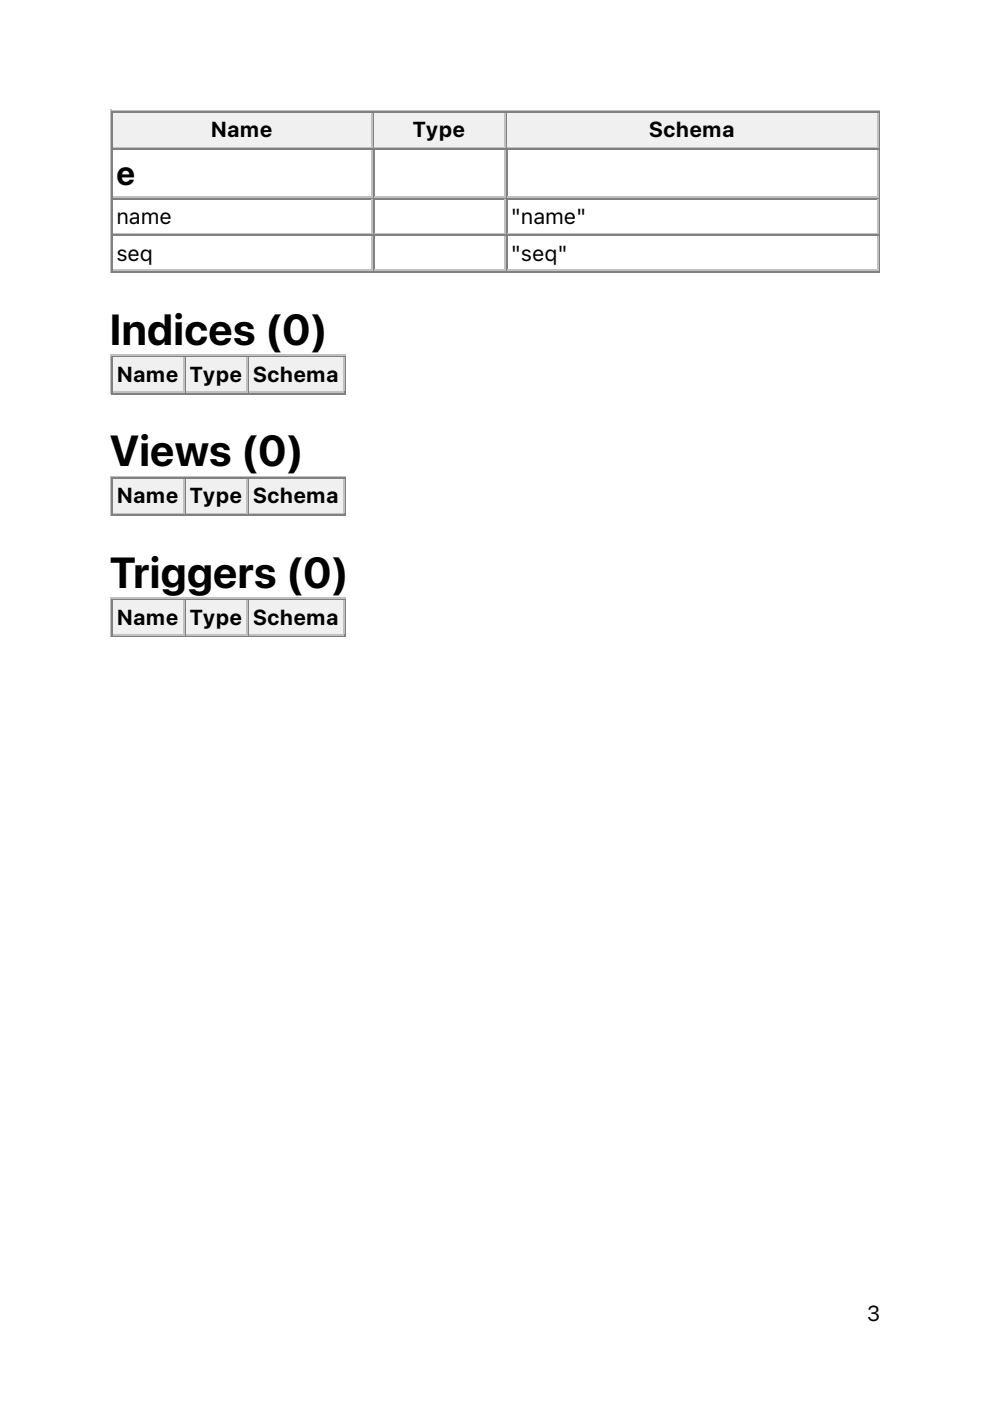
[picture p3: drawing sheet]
<svg xmlns="http://www.w3.org/2000/svg" width="210mm" height="297mm" viewBox="0 0 210 297" stroke-linecap="round" stroke-linejoin="round" font-family="sans-serif">
<defs><g id="words">
<g font-size="9.2">
<text x="23.3" y="73.1">Indices (0)</text>
<text x="23.3" y="98.8">Views (0)</text>
<text x="23.3" y="124.6">Triggers (0)</text>
</g>
<text font-size="7.1" x="24.7" y="39.3">e</text>
<g font-size="4.6">
<text x="44.8" y="29.1">Name</text>
<text x="87.5" y="29.1">Type</text>
<text x="137.6" y="29.1">Schema</text>
<text x="24.7" y="47.5">name</text>
<text x="108.3" y="47.5">&quot;name&quot;</text>
<text x="24.7" y="55.2">seq</text>
<text x="108.3" y="55.2">&quot;seq&quot;</text>
<text x="24.8" y="81">Name</text>
<text x="40.2" y="81">Type</text>
<text x="53.7" y="81">Schema</text>
<text x="24.8" y="106.7">Name</text>
<text x="40.2" y="106.7">Type</text>
<text x="53.7" y="106.7">Schema</text>
<text x="24.8" y="132.5">Name</text>
<text x="40.2" y="132.5">Type</text>
<text x="53.7" y="132.5">Schema</text>
<text x="183.8" y="280.1">3</text>
</g>
</g></defs>
<path d="M23.5 23.3v34.6M23.6 23.5h163M24 31.2h55M78.8 24v7" fill="none" stroke="#c0c0c0" stroke-width=".35"/>
<path d="M23.8 23.6v7.8M24 23.8h55M186.4 23.6v33.9M23.6 57.7h163" fill="none" stroke="#808080" stroke-width=".35"/>
<g fill="#f0f0f0">
<path d="M24 24h54.7v7h-54.7z"/>
<path d="M44.4 24.7h13.8v5.6h-13.8z"/>
</g>
<path d="M79.2 23.6v7.8M79.4 23.8h27.8" fill="none" stroke="#808080" stroke-width=".35"/>
<path d="M79.4 31.2h27.8M107.1 24v7" fill="none" stroke="#c0c0c0" stroke-width=".35"/>
<g fill="#f0f0f0">
<path d="M79.4 24h27.5v7h-27.5z"/>
<path d="M87.5 24.7h11.3v5.6h-11.3z"/>
</g>
<path d="M107.4 23.6v7.8M107.6 23.8h78.7" fill="none" stroke="#808080" stroke-width=".35"/>
<path d="M107.6 31.2h78.7M186.1 24v7" fill="none" stroke="#c0c0c0" stroke-width=".35"/>
<g fill="#f0f0f0">
<path d="M107.6 24h78.3v7h-78.3z"/>
<path d="M137.6 24.7h18.3v5.6h-18.3z"/>
</g>
<g fill="none" stroke="#808080" stroke-width=".35">
<path d="M23.8 31.4v26.1M24 31.6h55M79.2 31.4v26.1M79.4 31.6h27.8M107.4 31.4v26.1M107.6 31.6h78.7M24 42.2h55M24 49.9h55M79.4 42.2h27.8M79.4 49.9h27.8M107.6 42.2h78.7M107.6 49.9h78.7"/>
<path d="M23.8 75.5v7.8M24 75.7h15.2M73.2 75.5v7.8M23.6 83.4h49.8"/>
</g>
<g fill="none" stroke="#c0c0c0" stroke-width=".35">
<path d="M78.8 31.8v9.8M107.1 31.8v9.8M186.1 31.8v9.8M24 41.8h55M24 49.6h55M24 57.3h55M78.8 42.3v7.1M78.8 50.1v7M79.4 41.8h27.8M79.4 49.6h27.8M79.4 57.3h27.8M107.1 42.3v7.1"/>
<path d="M107.1 50.1v7M107.6 41.8h78.7M107.6 49.6h78.7M107.6 57.3h78.7M186.1 42.3v7.1M186.1 50.1v7M23.5 75.1v8.5M23.6 75.3h49.8M39 75.8v7.1M24 83.1h15.2"/>
</g>
<g fill="#f0f0f0">
<path d="M24 75.8h14.8v7.1h-14.8z"/>
<path d="M24.7 76.6h13.4v5.6h-13.4z"/>
</g>
<path d="M39.3 75.5v7.8M39.5 75.7h13.1" fill="none" stroke="#808080" stroke-width=".35"/>
<path d="M52.4 75.8v7.1M39.5 83.1h13.1" fill="none" stroke="#c0c0c0" stroke-width=".35"/>
<g fill="#f0f0f0">
<path d="M39.5 75.8h12.7v7.1h-12.7z"/>
<path d="M40.2 76.6h11.3v5.6h-11.3z"/>
</g>
<path d="M52.7 75.5v7.8M52.9 75.7h20.1" fill="none" stroke="#808080" stroke-width=".35"/>
<path d="M72.8 75.8v7.1M52.9 83.1h20.1" fill="none" stroke="#c0c0c0" stroke-width=".35"/>
<g fill="#f0f0f0">
<path d="M52.9 75.8h19.8v7.1h-19.8z"/>
<path d="M53.6 76.6h18.4v5.6h-18.4z"/>
</g>
<path d="M23.5 100.9v8.5M23.6 101.1h49.8M24 108.8h15.2M39 101.6v7.1" fill="none" stroke="#c0c0c0" stroke-width=".35"/>
<path d="M23.6 109.2h49.8M23.8 101.2v7.8M24 101.4h15.2M73.2 101.2v7.8" fill="none" stroke="#808080" stroke-width=".35"/>
<g fill="#f0f0f0">
<path d="M24 101.6h14.8v7.1h-14.8z"/>
<path d="M24.7 102.3h13.4v5.6h-13.4z"/>
</g>
<path d="M39.3 101.2v7.8M39.5 101.4h13.1" fill="none" stroke="#808080" stroke-width=".35"/>
<path d="M39.5 108.8h13.1M52.4 101.6v7.1" fill="none" stroke="#c0c0c0" stroke-width=".35"/>
<g fill="#f0f0f0">
<path d="M39.5 101.6h12.7v7.1h-12.7z"/>
<path d="M40.2 102.3h11.3v5.6h-11.3z"/>
</g>
<path d="M52.7 101.2v7.8M52.9 101.4h20.1" fill="none" stroke="#808080" stroke-width=".35"/>
<path d="M52.9 108.8h20.1M72.8 101.6v7.1" fill="none" stroke="#c0c0c0" stroke-width=".35"/>
<g fill="#f0f0f0">
<path d="M52.9 101.6h19.8v7.1h-19.8z"/>
<path d="M53.6 102.3h18.4v5.6h-18.4z"/>
</g>
<path d="M23.5 126.6v8.5M23.6 126.8h49.8M24 134.6h15.2M39 127.4v7" fill="none" stroke="#c0c0c0" stroke-width=".35"/>
<path d="M23.6 134.9h49.8M23.8 127v7.8M24 127.2h15.2M73.2 127v7.8" fill="none" stroke="#808080" stroke-width=".35"/>
<g fill="#f0f0f0">
<path d="M24 127.4h14.8v7h-14.8z"/>
<path d="M24.7 128.1h13.4v5.6h-13.4z"/>
</g>
<path d="M39.3 127v7.8M39.5 127.2h13.1" fill="none" stroke="#808080" stroke-width=".35"/>
<path d="M39.5 134.6h13.1M52.4 127.4v7" fill="none" stroke="#c0c0c0" stroke-width=".35"/>
<g fill="#f0f0f0">
<path d="M39.5 127.4h12.7v7h-12.7z"/>
<path d="M40.2 128.1h11.3v5.6h-11.3z"/>
</g>
<path d="M52.7 127v7.8M52.9 127.2h20.1" fill="none" stroke="#808080" stroke-width=".35"/>
<path d="M52.9 134.6h20.1M72.8 127.4v7" fill="none" stroke="#c0c0c0" stroke-width=".35"/>
<g fill="#f0f0f0">
<path d="M52.9 127.4h19.8v7h-19.8z"/>
<path d="M53.6 128.1h18.4v5.6h-18.4z"/>
</g>
<use href="#words"/>
</svg>
